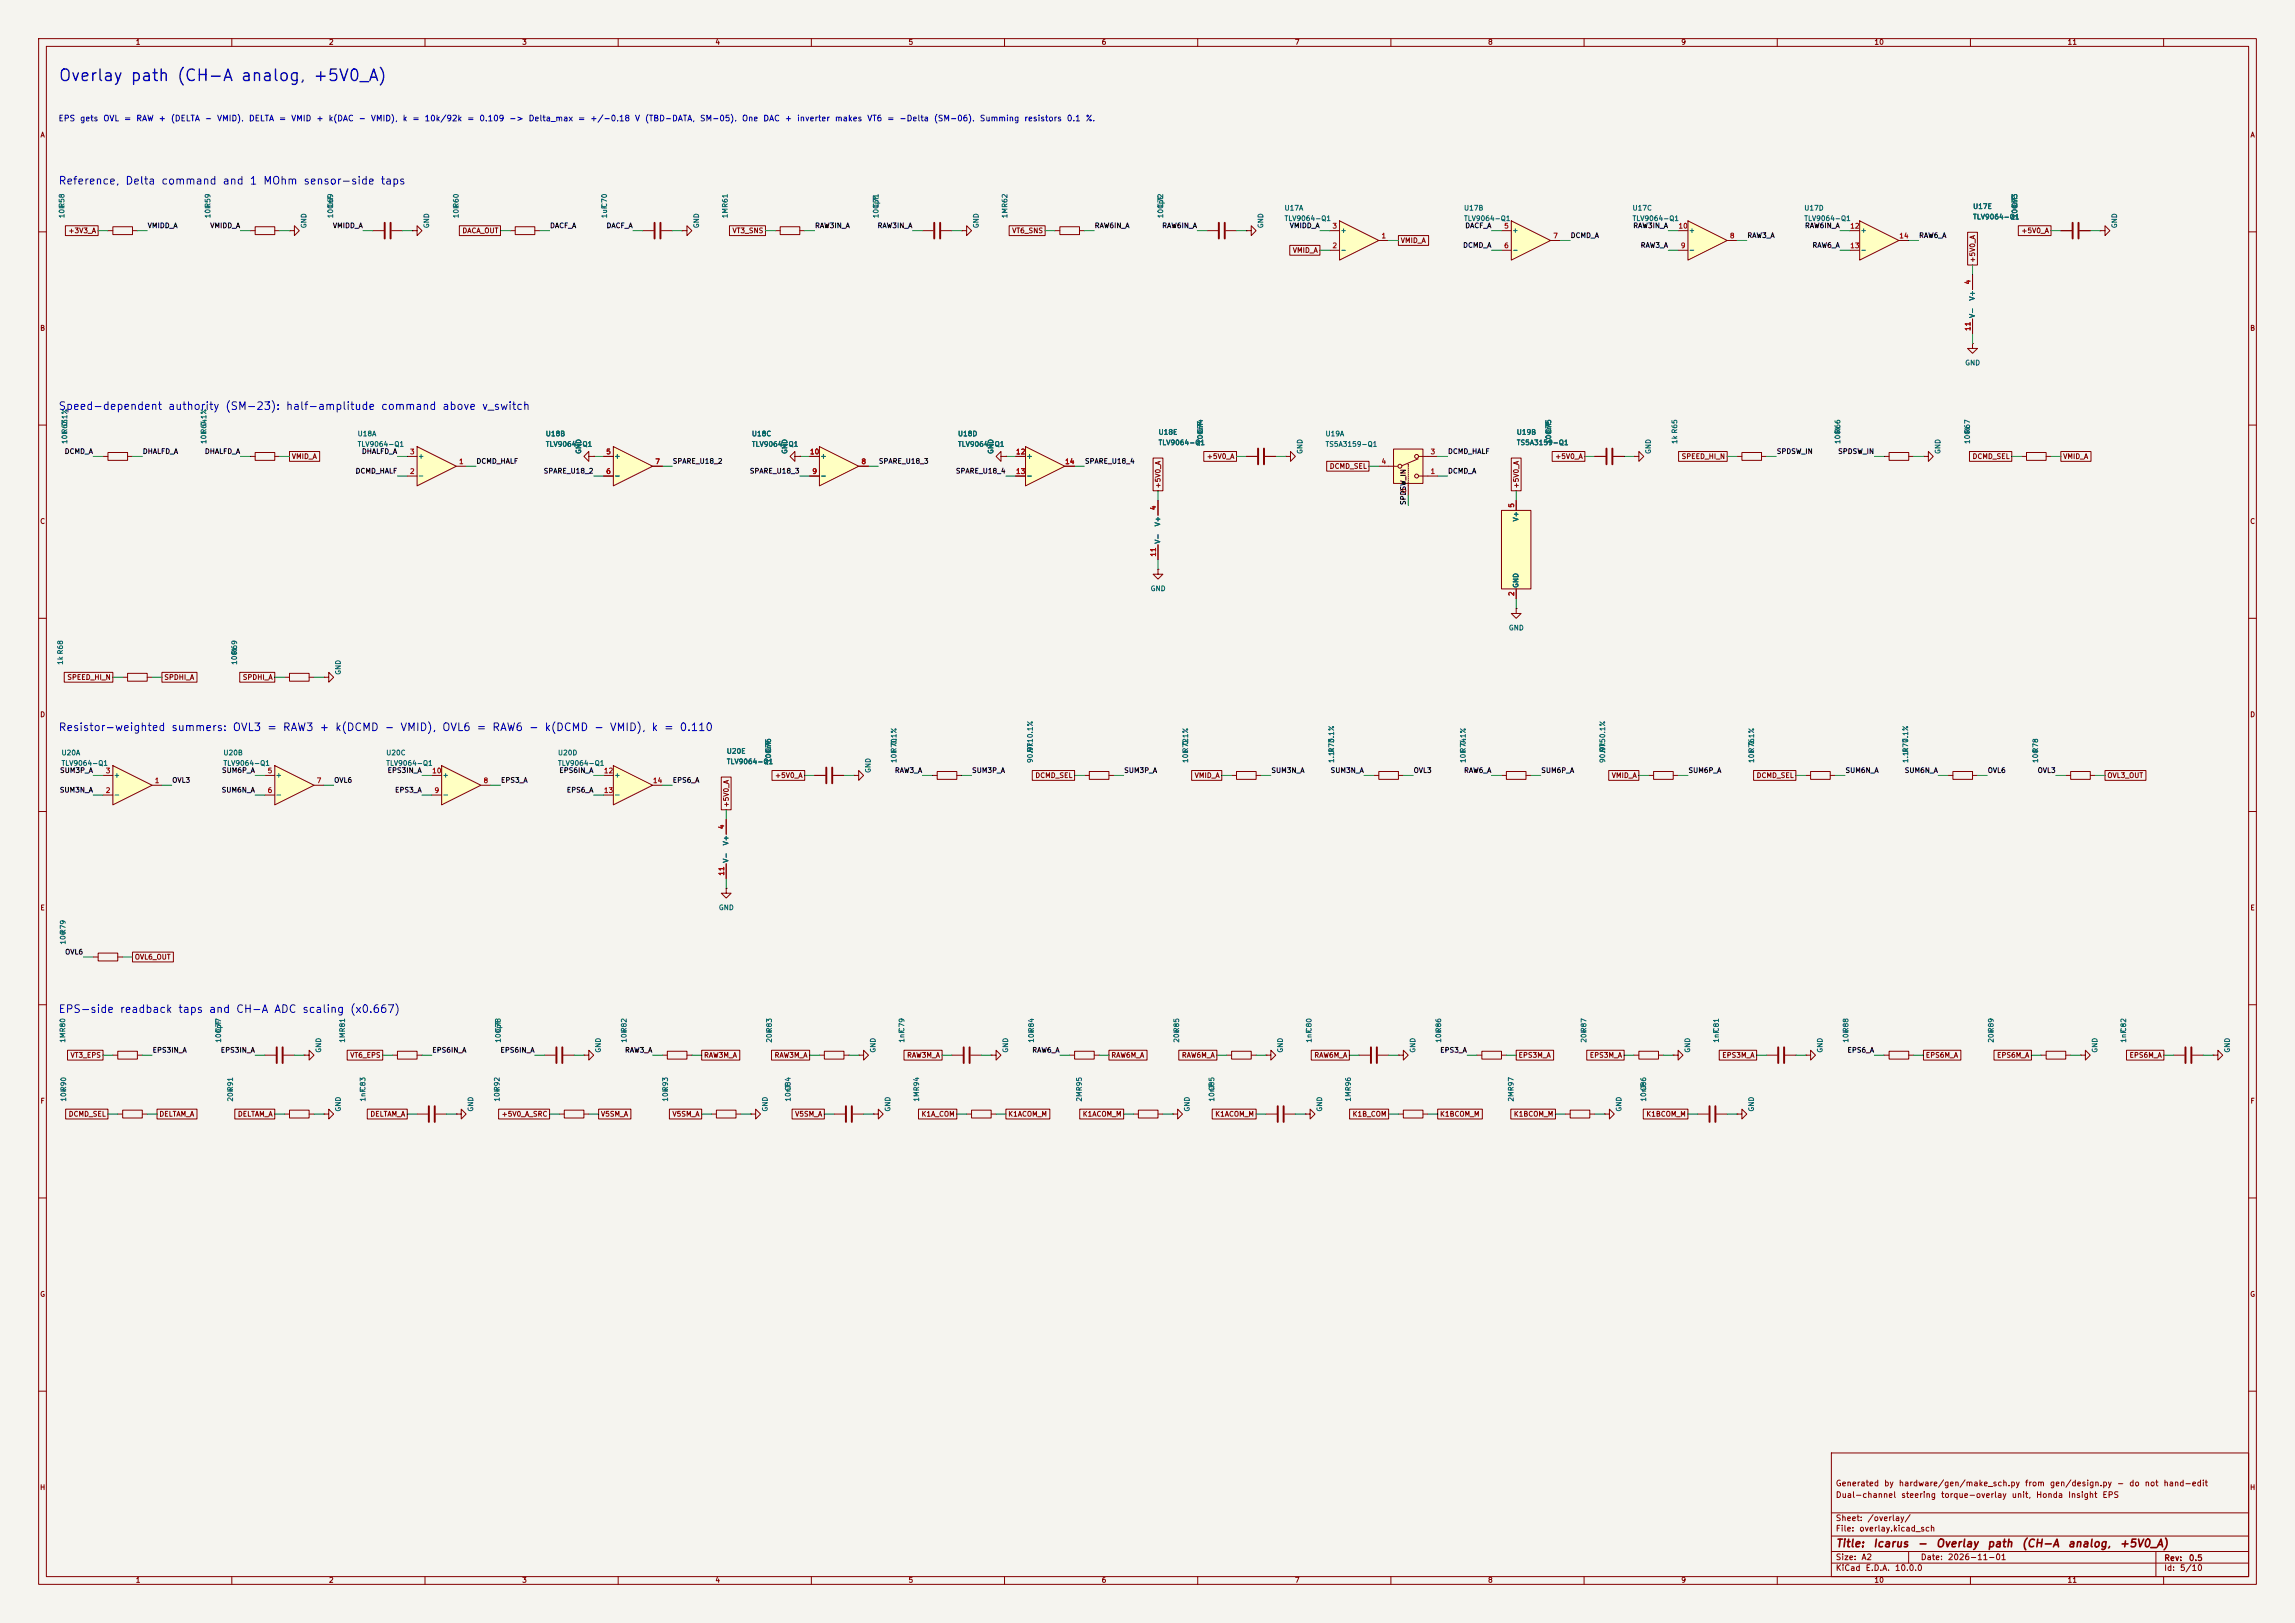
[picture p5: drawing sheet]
<svg xmlns="http://www.w3.org/2000/svg" width="594mm" height="420mm" viewBox="0 0 594 420" stroke-linecap="round" stroke-linejoin="round" font-family="sans-serif">
<defs><g id="words">
<g font-size="3" fill="#0000c2">
<text x="15" y="21.8">Overlay</text>
<text x="33.6" y="21.8">path</text>
<text x="45.6" y="21.8">(CH-A</text>
<text x="62.1" y="21.8">analog,</text>
<text x="80.9" y="21.8">+5V0_A)</text>
</g>
<g font-size="2" fill="#0000c2">
<text x="15" y="48.3">Reference,</text>
<text x="32.3" y="48.3">Delta</text>
<text x="41.6" y="48.3">command</text>
<text x="57.5" y="48.3">and</text>
<text x="64.5" y="48.3">1</text>
<text x="68" y="48.3">MOhm</text>
<text x="78.4" y="48.3">sensor-side</text>
<text x="98.4" y="48.3">taps</text>
<text x="15" y="106.6">Speed-dependent</text>
<text x="43.3" y="106.6">authority</text>
<text x="58.2" y="106.6">(SM-23):</text>
<text x="73.8" y="106.6">half-amplitude</text>
<text x="98.5" y="106.6">command</text>
<text x="114.3" y="106.6">above</text>
<text x="124.6" y="106.6">v_switch</text>
<text x="15" y="189.7">Resistor-weighted</text>
<text x="44.2" y="189.7">summers:</text>
<text x="60.1" y="189.7">OVL3</text>
<text x="69" y="189.7">=</text>
<text x="73" y="189.7">RAW3</text>
<text x="82.5" y="189.7">+</text>
<text x="86.6" y="189.7">k(DCMD</text>
<text x="99.4" y="189.7">-</text>
<text x="103.5" y="189.7">VMID),</text>
<text x="114.3" y="189.7">OVL6</text>
<text x="123.2" y="189.7">=</text>
<text x="127.2" y="189.7">RAW6</text>
<text x="136.7" y="189.7">-</text>
<text x="140.8" y="189.7">k(DCMD</text>
<text x="153.6" y="189.7">-</text>
<text x="157.7" y="189.7">VMID),</text>
<text x="168.5" y="189.7">k</text>
<text x="171.7" y="189.7">=</text>
<text x="175.7" y="189.7">0.110</text>
<text x="15" y="262.6">EPS-side</text>
<text x="30.9" y="262.6">readback</text>
<text x="46" y="262.6">taps</text>
<text x="53.9" y="262.6">and</text>
<text x="60.9" y="262.6">CH-A</text>
<text x="70.8" y="262.6">ADC</text>
<text x="78.1" y="262.6">scaling</text>
<text x="90.4" y="262.6">(x0.667)</text>
</g>
<g font-size="2" fill="#840000">
<text x="475" y="400.9">Title:</text>
<text x="484.7" y="400.9">Icarus</text>
<text x="496.1" y="400.9">-</text>
<text x="500.9" y="400.9">Overlay</text>
<text x="514.2" y="400.9">path</text>
<text x="523.1" y="400.9">(CH-A</text>
<text x="535" y="400.9">analog,</text>
<text x="548.4" y="400.9">+5V0_A)</text>
</g>
<g font-size="1.5" fill="#0000c2">
<text x="15" y="31.8">EPS</text>
<text x="20.6" y="31.8">gets</text>
<text x="26.6" y="31.8">OVL</text>
<text x="32" y="31.8">=</text>
<text x="35.1" y="31.8">RAW</text>
<text x="40.9" y="31.8">+</text>
<text x="44.1" y="31.8">(DELTA</text>
<text x="52.9" y="31.8">-</text>
<text x="56" y="31.8">VMID).</text>
<text x="64.3" y="31.8">DELTA</text>
<text x="72.1" y="31.8">=</text>
<text x="75.2" y="31.8">VMID</text>
<text x="81.7" y="31.8">+</text>
<text x="84.9" y="31.8">k(DAC</text>
<text x="92.7" y="31.8">-</text>
<text x="95.9" y="31.8">VMID),</text>
<text x="104.1" y="31.8">k</text>
<text x="106.6" y="31.8">=</text>
<text x="109.8" y="31.8">10k/92k</text>
<text x="120.8" y="31.8">=</text>
<text x="123.9" y="31.8">0.109</text>
<text x="131.7" y="31.8">-&gt;</text>
<text x="136.7" y="31.8">Delta_max</text>
<text x="149.5" y="31.8">=</text>
<text x="152.6" y="31.8">+/-0.18</text>
<text x="164.2" y="31.8">V</text>
<text x="166.8" y="31.8">(TBD-DATA,</text>
<text x="181" y="31.8">SM-05).</text>
<text x="191.9" y="31.8">One</text>
<text x="197.4" y="31.8">DAC</text>
<text x="203" y="31.8">+</text>
<text x="206.2" y="31.8">inverter</text>
<text x="216" y="31.8">makes</text>
<text x="224.3" y="31.8">VT6</text>
<text x="229.5" y="31.8">=</text>
<text x="232.6" y="31.8">-Delta</text>
<text x="241.6" y="31.8">(SM-06).</text>
<text x="253.5" y="31.8">Summing</text>
<text x="265" y="31.8">resistors</text>
<text x="276" y="31.8">0.1</text>
<text x="280.9" y="31.8">%.</text>
</g>
<g font-size="1.5" fill="#840000">
<text x="475" y="388">Dual-channel</text>
<text x="475" y="385">Generated</text>
<text x="487.5" y="385">by</text>
<text x="491.3" y="385">hardware/gen/make_sch.py</text>
<text x="491.9" y="388">steering</text>
<text x="502.2" y="388">torque-overlay</text>
<text x="520.5" y="388">unit,</text>
<text x="524" y="385">from</text>
<text x="526.8" y="388">Honda</text>
<text x="530.4" y="385">gen/design.py</text>
<text x="535.1" y="388">Insight</text>
<text x="544" y="388">EPS</text>
<text x="547.8" y="385">-</text>
<text x="550.9" y="385">do</text>
<text x="555" y="385">not</text>
<text x="559.8" y="385">hand-edit</text>
<text x="475" y="394">Sheet:</text>
<text x="483.2" y="394">/overlay/</text>
<text x="475" y="396.7">File:</text>
<text x="481.1" y="396.7">overlay.kicad_sch</text>
<text x="475" y="406.9">KiCad</text>
<text x="475" y="404.1">Size:</text>
<text x="481.7" y="404.1">A2</text>
<text x="482.7" y="406.9">E.D.A.</text>
<text x="490.3" y="406.9">10.0.0</text>
<text x="497" y="404.1">Date:</text>
<text x="504" y="404.1">2026-11-01</text>
<text x="560" y="404.3">Rev:</text>
<text x="560" y="406.9">Id:</text>
<text x="564.1" y="406.9">5/10</text>
<text x="566.4" y="404.3">0.5</text>
</g>
<g font-size="1.3" fill="#840000">
<text x="35" y="11.9">1</text>
<text x="85" y="11.9">2</text>
<text x="135" y="11.9">3</text>
<text x="185" y="11.9">4</text>
<text x="235" y="11.9">5</text>
<text x="285" y="11.9">6</text>
<text x="335" y="11.9">7</text>
<text x="385" y="11.9">8</text>
<text x="435" y="11.9">9</text>
<text x="485" y="11.9">10</text>
<text x="535" y="11.9">11</text>
<text x="10.3" y="35.9">A</text>
<text x="582.3" y="35.9">A</text>
<text x="17.6" y="60.6">+3V3_A</text>
<text x="119.5" y="60.6">DACA_OUT</text>
<text x="189.5" y="60.6">VT3_SNS</text>
<text x="261.8" y="60.6">VT6_SNS</text>
<text x="334.5" y="65.7">VMID_A</text>
<text x="362.4" y="63.2">VMID_A</text>
<text x="523" y="60.6">+5V0_A</text>
<text x="511.5" y="68.1" transform="rotate(-90 511.5 68.1)">+5V0_A</text>
<text x="10.3" y="85.9">B</text>
<text x="582.3" y="85.9">B</text>
<text x="75.4" y="119.1">VMID_A</text>
<text x="312.2" y="119.1">+5V0_A</text>
<text x="402.4" y="119.1">+5V0_A</text>
<text x="435.1" y="119.1">SPEED_HI_N</text>
<text x="510.4" y="119.1">DCMD_SEL</text>
<text x="533.9" y="119.1">VMID_A</text>
<text x="344" y="121.6">DCMD_SEL</text>
<text x="300.7" y="126.5" transform="rotate(-90 300.7 126.5)">+5V0_A</text>
<text x="393.4" y="126.5" transform="rotate(-90 393.4 126.5)">+5V0_A</text>
<text x="10.3" y="135.9">C</text>
<text x="582.3" y="135.9">C</text>
<text x="17.3" y="176.2">SPEED_HI_N</text>
<text x="42.4" y="176.2">SPDHI_A</text>
<text x="62.7" y="176.2">SPDHI_A</text>
<text x="10.3" y="185.9">D</text>
<text x="582.3" y="185.9">D</text>
<text x="200.5" y="201.6">+5V0_A</text>
<text x="267.8" y="201.6">DCMD_SEL</text>
<text x="309.1" y="201.6">VMID_A</text>
<text x="417" y="201.6">VMID_A</text>
<text x="454.5" y="201.6">DCMD_SEL</text>
<text x="545.3" y="201.6">OVL3_OUT</text>
<text x="188.9" y="209.1" transform="rotate(-90 188.9 209.1)">+5V0_A</text>
<text x="10.3" y="235.9">E</text>
<text x="582.3" y="235.9">E</text>
<text x="34.8" y="248.6">OVL6_OUT</text>
<text x="18.1" y="274">VT3_EPS</text>
<text x="90.5" y="274">VT6_EPS</text>
<text x="182.1" y="274">RAW3M_A</text>
<text x="200.3" y="274">RAW3M_A</text>
<text x="234.6" y="274">RAW3M_A</text>
<text x="287.5" y="274">RAW6M_A</text>
<text x="305.8" y="274">RAW6M_A</text>
<text x="340" y="274">RAW6M_A</text>
<text x="392.9" y="274">EPS3M_A</text>
<text x="411.3" y="274">EPS3M_A</text>
<text x="445.6" y="274">EPS3M_A</text>
<text x="498.3" y="274">EPS6M_A</text>
<text x="516.8" y="274">EPS6M_A</text>
<text x="551" y="274">EPS6M_A</text>
<text x="10.3" y="285.9">F</text>
<text x="582.3" y="285.9">F</text>
<text x="17.6" y="289.2">DCMD_SEL</text>
<text x="41.1" y="289.2">DELTAM_A</text>
<text x="61.4" y="289.2">DELTAM_A</text>
<text x="95.7" y="289.2">DELTAM_A</text>
<text x="129.7" y="289.2">+5V0_A_SRC</text>
<text x="155.4" y="289.2">V5SM_A</text>
<text x="173.9" y="289.2">V5SM_A</text>
<text x="205.7" y="289.2">V5SM_A</text>
<text x="238.4" y="289.2">K1A_COM</text>
<text x="260.8" y="289.2">K1ACOM_M</text>
<text x="280.1" y="289.2">K1ACOM_M</text>
<text x="314.4" y="289.2">K1ACOM_M</text>
<text x="350" y="289.2">K1B_COM</text>
<text x="372.6" y="289.2">K1BCOM_M</text>
<text x="391.7" y="289.2">K1BCOM_M</text>
<text x="426" y="289.2">K1BCOM_M</text>
<text x="10.3" y="335.9">G</text>
<text x="582.3" y="335.9">G</text>
<text x="10.2" y="385.9">H</text>
<text x="582.2" y="385.9">H</text>
<text x="35" y="409.9">1</text>
<text x="85" y="409.9">2</text>
<text x="135" y="409.9">3</text>
<text x="185" y="409.9">4</text>
<text x="235" y="409.9">5</text>
<text x="285" y="409.9">6</text>
<text x="335" y="409.9">7</text>
<text x="385" y="409.9">8</text>
<text x="435" y="409.9">9</text>
<text x="485" y="409.9">10</text>
<text x="535" y="409.9">11</text>
</g>
<g font-size="1.3" fill="#006464">
<text x="17" y="53.9" transform="rotate(-90 17 53.9)">R58</text>
<text x="54.7" y="53.9" transform="rotate(-90 54.7 53.9)">R59</text>
<text x="86.5" y="53.9" transform="rotate(-90 86.5 53.9)">C69</text>
<text x="119" y="53.9" transform="rotate(-90 119 53.9)">R60</text>
<text x="157.4" y="53.9" transform="rotate(-90 157.4 53.9)">C70</text>
<text x="227.7" y="53.9" transform="rotate(-90 227.7 53.9)">C71</text>
<text x="301.3" y="53.9" transform="rotate(-90 301.3 53.9)">C72</text>
<text x="522.4" y="53.9" transform="rotate(-90 522.4 53.9)">C73</text>
<text x="17" y="56.6" transform="rotate(-90 17 56.6)">10k</text>
<text x="54.7" y="56.6" transform="rotate(-90 54.7 56.6)">10k</text>
<text x="79.6" y="59.2" transform="rotate(-90 79.6 59.2)">GND</text>
<text x="86.5" y="56.6" transform="rotate(-90 86.5 56.6)">100nF</text>
<text x="111.4" y="59.2" transform="rotate(-90 111.4 59.2)">GND</text>
<text x="119" y="56.6" transform="rotate(-90 119 56.6)">10k</text>
<text x="157.4" y="56.6" transform="rotate(-90 157.4 56.6)">1uF</text>
<text x="181.2" y="59.2" transform="rotate(-90 181.2 59.2)">GND</text>
<text x="188.6" y="56.6" transform="rotate(-90 188.6 56.6)">1MR61</text>
<text x="227.7" y="56.6" transform="rotate(-90 227.7 56.6)">100pF</text>
<text x="253.6" y="59.2" transform="rotate(-90 253.6 59.2)">GND</text>
<text x="261" y="56.6" transform="rotate(-90 261 56.6)">1MR62</text>
<text x="301.3" y="56.6" transform="rotate(-90 301.3 56.6)">100pF</text>
<text x="327.3" y="59.2" transform="rotate(-90 327.3 59.2)">GND</text>
<text x="332.3" y="54.8">U17A</text>
<text x="332.3" y="57.5">TLV9064-Q1</text>
<text x="378.8" y="54.8">U17B</text>
<text x="378.8" y="57.5">TLV9064-Q1</text>
<text x="422.4" y="54.8">U17C</text>
<text x="422.4" y="57.5">TLV9064-Q1</text>
<text x="466.9" y="54.8">U17D</text>
<text x="466.9" y="57.5">TLV9064-Q1</text>
<text x="510.5" y="54.4">U17E</text>
<text x="510.5" y="57.1">TLV9064-Q1</text>
<text x="522.4" y="56.6" transform="rotate(-90 522.4 56.6)">100nF</text>
<text x="548.2" y="59.2" transform="rotate(-90 548.2 59.2)">GND</text>
<text x="346.8" y="65.6">-</text>
<text x="346.8" y="60.6">+</text>
<text x="391.3" y="60.6">+</text>
<text x="391.3" y="65.6">-</text>
<text x="437" y="65.6">-</text>
<text x="437" y="60.6">+</text>
<text x="481.5" y="60.6">+</text>
<text x="481.5" y="65.6">-</text>
<text x="511.4" y="77.9" transform="rotate(-90 511.4 77.9)">V+</text>
<text x="511.4" y="82.4" transform="rotate(-90 511.4 82.4)">V-</text>
<text x="508.5" y="94.8">GND</text>
<text x="17.7" y="112.3" transform="rotate(-90 17.7 112.3)">R63</text>
<text x="17.7" y="110.4" transform="rotate(-90 17.7 110.4)">0.1%</text>
<text x="53.7" y="112.3" transform="rotate(-90 53.7 112.3)">R64</text>
<text x="53.7" y="110.4" transform="rotate(-90 53.7 110.4)">0.1%</text>
<text x="92.4" y="113.2">U18A</text>
<text x="141.1" y="113.2">U18B</text>
<text x="194.5" y="113.2">U18C</text>
<text x="247.8" y="113.2">U18D</text>
<text x="299.7" y="112.8">U18E</text>
<text x="311.6" y="112.3" transform="rotate(-90 311.6 112.3)">C74</text>
<text x="342.9" y="113.2">U19A</text>
<text x="392.4" y="112.8">U19B</text>
<text x="401.8" y="112.3" transform="rotate(-90 401.8 112.3)">C75</text>
<text x="476.6" y="112.3" transform="rotate(-90 476.6 112.3)">R66</text>
<text x="510.2" y="112.3" transform="rotate(-90 510.2 112.3)">R67</text>
<text x="17.7" y="115" transform="rotate(-90 17.7 115)">10k</text>
<text x="53.7" y="115" transform="rotate(-90 53.7 115)">10k</text>
<text x="92.4" y="115.9">TLV9064-Q1</text>
<text x="108.1" y="119">+</text>
<text x="141.1" y="115.9">TLV9064-Q1</text>
<text x="150.7" y="117.6" transform="rotate(-90 150.7 117.6)">GND</text>
<text x="158.9" y="119">+</text>
<text x="194.5" y="115.9">TLV9064-Q1</text>
<text x="204.1" y="117.6" transform="rotate(-90 204.1 117.6)">GND</text>
<text x="212.2" y="119">+</text>
<text x="247.8" y="115.9">TLV9064-Q1</text>
<text x="257.4" y="117.6" transform="rotate(-90 257.4 117.6)">GND</text>
<text x="265.6" y="119">+</text>
<text x="299.7" y="115.5">TLV9064-Q1</text>
<text x="311.6" y="115" transform="rotate(-90 311.6 115)">100nF</text>
<text x="337.4" y="117.6" transform="rotate(-90 337.4 117.6)">GND</text>
<text x="342.9" y="115.9">TS5A3159-Q1</text>
<text x="392.4" y="115.5">TS5A3159-Q1</text>
<text x="401.8" y="115" transform="rotate(-90 401.8 115)">100nF</text>
<text x="427.6" y="117.6" transform="rotate(-90 427.6 117.6)">GND</text>
<text x="434.4" y="115" transform="rotate(-90 434.4 115)">1k R65</text>
<text x="476.6" y="115" transform="rotate(-90 476.6 115)">100k</text>
<text x="502.5" y="117.6" transform="rotate(-90 502.5 117.6)">GND</text>
<text x="510.2" y="115" transform="rotate(-90 510.2 115)">100k</text>
<text x="108.1" y="124.1">-</text>
<text x="158.9" y="124.1">-</text>
<text x="212.2" y="124.1">-</text>
<text x="265.6" y="124.1">-</text>
<text x="300.6" y="136.3" transform="rotate(-90 300.6 136.3)">V+</text>
<text x="393.3" y="135.1" transform="rotate(-90 393.3 135.1)">V+</text>
<text x="300.6" y="140.8" transform="rotate(-90 300.6 140.8)">V-</text>
<text x="297.7" y="153.3">GND</text>
<text x="393.3" y="152.3" transform="rotate(-90 393.3 152.3)">GND</text>
<text x="390.4" y="163.4">GND</text>
<text x="16.6" y="172.2" transform="rotate(-90 16.6 172.2)">1k R68</text>
<text x="61.6" y="172.2" transform="rotate(-90 61.6 172.2)">100k</text>
<text x="61.6" y="169.5" transform="rotate(-90 61.6 169.5)">R69</text>
<text x="88.5" y="174.8" transform="rotate(-90 88.5 174.8)">GND</text>
<text x="15.8" y="195.8">U20A</text>
<text x="57.7" y="195.8">U20B</text>
<text x="99.8" y="195.8">U20C</text>
<text x="144.3" y="195.8">U20D</text>
<text x="188" y="195.3">U20E</text>
<text x="199.8" y="197.6" transform="rotate(-90 199.8 197.6)">100nF</text>
<text x="199.8" y="194.9" transform="rotate(-90 199.8 194.9)">C76</text>
<text x="232.3" y="197.6" transform="rotate(-90 232.3 197.6)">10k</text>
<text x="232.3" y="194.9" transform="rotate(-90 232.3 194.9)">R70</text>
<text x="232.3" y="193" transform="rotate(-90 232.3 193)">0.1%</text>
<text x="267.6" y="197.6" transform="rotate(-90 267.6 197.6)">90.9k</text>
<text x="267.6" y="194.9" transform="rotate(-90 267.6 194.9)">R710.1%</text>
<text x="307.8" y="197.6" transform="rotate(-90 307.8 197.6)">10k</text>
<text x="307.8" y="194.9" transform="rotate(-90 307.8 194.9)">R72</text>
<text x="307.8" y="193" transform="rotate(-90 307.8 193)">0.1%</text>
<text x="345.6" y="197.6" transform="rotate(-90 345.6 197.6)">1.1k</text>
<text x="345.6" y="194.9" transform="rotate(-90 345.6 194.9)">R73</text>
<text x="345.6" y="192.4" transform="rotate(-90 345.6 192.4)">0.1%</text>
<text x="379.6" y="197.6" transform="rotate(-90 379.6 197.6)">10k</text>
<text x="379.6" y="194.9" transform="rotate(-90 379.6 194.9)">R74</text>
<text x="379.6" y="193" transform="rotate(-90 379.6 193)">0.1%</text>
<text x="415.7" y="197.6" transform="rotate(-90 415.7 197.6)">90.9k</text>
<text x="415.7" y="194.9" transform="rotate(-90 415.7 194.9)">R750.1%</text>
<text x="454.3" y="197.6" transform="rotate(-90 454.3 197.6)">10k</text>
<text x="454.3" y="194.9" transform="rotate(-90 454.3 194.9)">R76</text>
<text x="454.3" y="193" transform="rotate(-90 454.3 193)">0.1%</text>
<text x="494.2" y="197.6" transform="rotate(-90 494.2 197.6)">1.1k</text>
<text x="494.2" y="194.9" transform="rotate(-90 494.2 194.9)">R77</text>
<text x="494.2" y="192.4" transform="rotate(-90 494.2 192.4)">0.1%</text>
<text x="527.8" y="197.6" transform="rotate(-90 527.8 197.6)">100</text>
<text x="527.8" y="194.9" transform="rotate(-90 527.8 194.9)">R78</text>
<text x="15.8" y="198.5">TLV9064-Q1</text>
<text x="29.3" y="201.5">+</text>
<text x="57.7" y="198.5">TLV9064-Q1</text>
<text x="71.2" y="201.5">+</text>
<text x="99.8" y="198.5">TLV9064-Q1</text>
<text x="114.4" y="201.5">+</text>
<text x="144.3" y="198.5">TLV9064-Q1</text>
<text x="158.9" y="201.5">+</text>
<text x="188" y="198">TLV9064-Q1</text>
<text x="225.7" y="200.2" transform="rotate(-90 225.7 200.2)">GND</text>
<text x="29.3" y="206.6">-</text>
<text x="71.2" y="206.6">-</text>
<text x="114.4" y="206.6">-</text>
<text x="158.9" y="206.6">-</text>
<text x="188.8" y="218.9" transform="rotate(-90 188.8 218.9)">V+</text>
<text x="188.8" y="223.4" transform="rotate(-90 188.8 223.4)">V-</text>
<text x="185.9" y="235.8">GND</text>
<text x="17.3" y="244.6" transform="rotate(-90 17.3 244.6)">100</text>
<text x="17.3" y="241.9" transform="rotate(-90 17.3 241.9)">R79</text>
<text x="17.2" y="270" transform="rotate(-90 17.2 270)">1MR80</text>
<text x="57.5" y="270" transform="rotate(-90 57.5 270)">100pF</text>
<text x="57.5" y="267.3" transform="rotate(-90 57.5 267.3)">C77</text>
<text x="89.6" y="270" transform="rotate(-90 89.6 270)">1MR81</text>
<text x="129.9" y="270" transform="rotate(-90 129.9 270)">100pF</text>
<text x="129.9" y="267.3" transform="rotate(-90 129.9 267.3)">C78</text>
<text x="162.5" y="270" transform="rotate(-90 162.5 270)">10k</text>
<text x="162.5" y="267.3" transform="rotate(-90 162.5 267.3)">R82</text>
<text x="200.1" y="270" transform="rotate(-90 200.1 270)">20k</text>
<text x="200.1" y="267.3" transform="rotate(-90 200.1 267.3)">R83</text>
<text x="234.4" y="270" transform="rotate(-90 234.4 270)">1nF</text>
<text x="234.4" y="267.3" transform="rotate(-90 234.4 267.3)">C79</text>
<text x="267.9" y="270" transform="rotate(-90 267.9 270)">10k</text>
<text x="267.9" y="267.3" transform="rotate(-90 267.9 267.3)">R84</text>
<text x="305.5" y="270" transform="rotate(-90 305.5 270)">20k</text>
<text x="305.5" y="267.3" transform="rotate(-90 305.5 267.3)">R85</text>
<text x="339.8" y="270" transform="rotate(-90 339.8 270)">1nF</text>
<text x="339.8" y="267.3" transform="rotate(-90 339.8 267.3)">C80</text>
<text x="373.3" y="270" transform="rotate(-90 373.3 270)">10k</text>
<text x="373.3" y="267.3" transform="rotate(-90 373.3 267.3)">R86</text>
<text x="410.9" y="270" transform="rotate(-90 410.9 270)">20k</text>
<text x="410.9" y="267.3" transform="rotate(-90 410.9 267.3)">R87</text>
<text x="445.2" y="270" transform="rotate(-90 445.2 270)">1nF</text>
<text x="445.2" y="267.3" transform="rotate(-90 445.2 267.3)">C81</text>
<text x="478.7" y="270" transform="rotate(-90 478.7 270)">10k</text>
<text x="478.7" y="267.3" transform="rotate(-90 478.7 267.3)">R88</text>
<text x="516.3" y="270" transform="rotate(-90 516.3 270)">20k</text>
<text x="516.3" y="267.3" transform="rotate(-90 516.3 267.3)">R89</text>
<text x="550.6" y="270" transform="rotate(-90 550.6 270)">1nF</text>
<text x="550.6" y="267.3" transform="rotate(-90 550.6 267.3)">C82</text>
<text x="83.4" y="272.5" transform="rotate(-90 83.4 272.5)">GND</text>
<text x="155.8" y="272.5" transform="rotate(-90 155.8 272.5)">GND</text>
<text x="226.9" y="272.5" transform="rotate(-90 226.9 272.5)">GND</text>
<text x="261.2" y="272.5" transform="rotate(-90 261.2 272.5)">GND</text>
<text x="332.3" y="272.5" transform="rotate(-90 332.3 272.5)">GND</text>
<text x="366.6" y="272.5" transform="rotate(-90 366.6 272.5)">GND</text>
<text x="437.7" y="272.5" transform="rotate(-90 437.7 272.5)">GND</text>
<text x="472" y="272.5" transform="rotate(-90 472 272.5)">GND</text>
<text x="543.2" y="272.5" transform="rotate(-90 543.2 272.5)">GND</text>
<text x="577.4" y="272.5" transform="rotate(-90 577.4 272.5)">GND</text>
<text x="17.4" y="285.2" transform="rotate(-90 17.4 285.2)">10k</text>
<text x="17.4" y="282.5" transform="rotate(-90 17.4 282.5)">R90</text>
<text x="60.6" y="285.2" transform="rotate(-90 60.6 285.2)">20k</text>
<text x="60.6" y="282.5" transform="rotate(-90 60.6 282.5)">R91</text>
<text x="88.5" y="287.8" transform="rotate(-90 88.5 287.8)">GND</text>
<text x="94.9" y="285.2" transform="rotate(-90 94.9 285.2)">1nF</text>
<text x="94.9" y="282.5" transform="rotate(-90 94.9 282.5)">C83</text>
<text x="122.8" y="287.8" transform="rotate(-90 122.8 287.8)">GND</text>
<text x="129.6" y="285.2" transform="rotate(-90 129.6 285.2)">10k</text>
<text x="129.6" y="282.5" transform="rotate(-90 129.6 282.5)">R92</text>
<text x="173.2" y="285.2" transform="rotate(-90 173.2 285.2)">10k</text>
<text x="173.2" y="282.5" transform="rotate(-90 173.2 282.5)">R93</text>
<text x="199" y="287.8" transform="rotate(-90 199 287.8)">GND</text>
<text x="204.9" y="285.2" transform="rotate(-90 204.9 285.2)">10nF</text>
<text x="204.9" y="282.5" transform="rotate(-90 204.9 282.5)">C84</text>
<text x="230.7" y="287.8" transform="rotate(-90 230.7 287.8)">GND</text>
<text x="238.2" y="285.2" transform="rotate(-90 238.2 285.2)">1MR94</text>
<text x="280.3" y="285.2" transform="rotate(-90 280.3 285.2)">2MR95</text>
<text x="308.2" y="287.8" transform="rotate(-90 308.2 287.8)">GND</text>
<text x="314.6" y="285.2" transform="rotate(-90 314.6 285.2)">10nF</text>
<text x="314.6" y="282.5" transform="rotate(-90 314.6 282.5)">C85</text>
<text x="342.5" y="287.8" transform="rotate(-90 342.5 287.8)">GND</text>
<text x="349.9" y="285.2" transform="rotate(-90 349.9 285.2)">1MR96</text>
<text x="392.1" y="285.2" transform="rotate(-90 392.1 285.2)">2MR97</text>
<text x="420" y="287.8" transform="rotate(-90 420 287.8)">GND</text>
<text x="426.3" y="285.2" transform="rotate(-90 426.3 285.2)">10nF</text>
<text x="426.3" y="282.5" transform="rotate(-90 426.3 282.5)">C86</text>
<text x="454.3" y="287.8" transform="rotate(-90 454.3 287.8)">GND</text>
</g>
<g font-size="1.3" fill="#0f0f0f">
<text x="38.1" y="59.3">VMIDD_A</text>
<text x="54.3" y="59.3">VMIDD_A</text>
<text x="86" y="59.3">VMIDD_A</text>
<text x="142.2" y="59.3">DACF_A</text>
<text x="156.9" y="59.3">DACF_A</text>
<text x="210.8" y="59.3">RAW3IN_A</text>
<text x="227" y="59.3">RAW3IN_A</text>
<text x="283.2" y="59.3">RAW6IN_A</text>
<text x="300.7" y="59.3">RAW6IN_A</text>
<text x="333.7" y="59.3">VMIDD_A</text>
<text x="379.1" y="59.3">DACF_A</text>
<text x="422.6" y="59.3">RAW3IN_A</text>
<text x="467" y="59.3">RAW6IN_A</text>
<text x="378.6" y="64.4">DCMD_A</text>
<text x="406.4" y="61.9">DCMD_A</text>
<text x="424.5" y="64.4">RAW3_A</text>
<text x="452.1" y="61.9">RAW3_A</text>
<text x="469" y="64.4">RAW6_A</text>
<text x="496.6" y="61.9">RAW6_A</text>
<text x="16.6" y="117.8">DCMD_A</text>
<text x="36.8" y="117.8">DHALFD_A</text>
<text x="52.9" y="117.8">DHALFD_A</text>
<text x="93.5" y="117.8">DHALFD_A</text>
<text x="374.6" y="117.8">DCMD_HALF</text>
<text x="459.7" y="117.8">SPDSW_IN</text>
<text x="475.6" y="117.8">SPDSW_IN</text>
<text x="91.9" y="122.8">DCMD_HALF</text>
<text x="123.2" y="120.3">DCMD_HALF</text>
<text x="140.6" y="122.8">SPARE_U18_2</text>
<text x="174" y="120.3">SPARE_U18_2</text>
<text x="193.9" y="122.8">SPARE_U18_3</text>
<text x="227.3" y="120.3">SPARE_U18_3</text>
<text x="247.3" y="122.8">SPARE_U18_4</text>
<text x="280.7" y="120.3">SPARE_U18_4</text>
<text x="374.6" y="122.8">DCMD_A</text>
<text x="364.1" y="130.8" transform="rotate(-90 364.1 130.8)">SPDSW_IN</text>
<text x="15.4" y="200.3">SUM3P_A</text>
<text x="44.4" y="202.9">OVL3</text>
<text x="57.3" y="200.3">SUM6P_A</text>
<text x="86.4" y="202.9">OVL6</text>
<text x="100.2" y="200.3">EPS3IN_A</text>
<text x="129.5" y="202.9">EPS3_A</text>
<text x="144.6" y="200.3">EPS6IN_A</text>
<text x="174" y="202.9">EPS6_A</text>
<text x="231.5" y="200.3">RAW3_A</text>
<text x="251.5" y="200.3">SUM3P_A</text>
<text x="290.8" y="200.3">SUM3P_A</text>
<text x="328.9" y="200.3">SUM3N_A</text>
<text x="344.3" y="200.3">SUM3N_A</text>
<text x="365.8" y="200.3">OVL3</text>
<text x="378.8" y="200.3">RAW6_A</text>
<text x="398.8" y="200.3">SUM6P_A</text>
<text x="436.9" y="200.3">SUM6P_A</text>
<text x="477.5" y="200.3">SUM6N_A</text>
<text x="492.9" y="200.3">SUM6N_A</text>
<text x="514.3" y="200.3">OVL6</text>
<text x="527.3" y="200.3">OVL3</text>
<text x="15.3" y="205.4">SUM3N_A</text>
<text x="57.2" y="205.4">SUM6N_A</text>
<text x="102.1" y="205.4">EPS3_A</text>
<text x="146.6" y="205.4">EPS6_A</text>
<text x="16.7" y="247.3">OVL6</text>
<text x="39.4" y="272.7">EPS3IN_A</text>
<text x="57" y="272.7">EPS3IN_A</text>
<text x="111.8" y="272.7">EPS6IN_A</text>
<text x="129.4" y="272.7">EPS6IN_A</text>
<text x="161.6" y="272.7">RAW3_A</text>
<text x="267" y="272.7">RAW6_A</text>
<text x="372.6" y="272.7">EPS3_A</text>
<text x="478" y="272.7">EPS6_A</text>
</g>
<g font-size="1.3" fill="#a90000">
<text x="344.7" y="59.4">3</text>
<text x="389.2" y="59.4">5</text>
<text x="434.3" y="59.4">10</text>
<text x="478.7" y="59.4">12</text>
<text x="344.7" y="64.5">2</text>
<text x="357.4" y="62">1</text>
<text x="389.2" y="64.5">6</text>
<text x="401.9" y="62">7</text>
<text x="434.9" y="64.5">9</text>
<text x="447.6" y="62">8</text>
<text x="478.7" y="64.5">13</text>
<text x="491.4" y="62">14</text>
<text x="510.3" y="73.7" transform="rotate(-90 510.3 73.7)">4</text>
<text x="510.3" y="85.8" transform="rotate(-90 510.3 85.8)">11</text>
<text x="106" y="117.9">3</text>
<text x="156.8" y="117.9">5</text>
<text x="209.5" y="117.9">10</text>
<text x="262.8" y="117.9">12</text>
<text x="370.1" y="117.9">3</text>
<text x="106" y="122.9">2</text>
<text x="118.7" y="120.4">1</text>
<text x="156.8" y="122.9">6</text>
<text x="169.5" y="120.4">7</text>
<text x="210.1" y="122.9">9</text>
<text x="222.8" y="120.4">8</text>
<text x="262.8" y="122.9">13</text>
<text x="275.5" y="120.4">14</text>
<text x="357.4" y="120.4">4</text>
<text x="370.1" y="122.9">1</text>
<text x="364.2" y="127.7" transform="rotate(-90 364.2 127.7)">6</text>
<text x="392.2" y="131.5" transform="rotate(-90 392.2 131.5)">5</text>
<text x="299.5" y="132.2" transform="rotate(-90 299.5 132.2)">4</text>
<text x="299.5" y="144.2" transform="rotate(-90 299.5 144.2)">11</text>
<text x="392.2" y="154.4" transform="rotate(-90 392.2 154.4)">2</text>
<text x="27.2" y="200.4">3</text>
<text x="39.9" y="202.9">1</text>
<text x="69.1" y="200.4">5</text>
<text x="81.8" y="202.9">7</text>
<text x="111.7" y="200.4">10</text>
<text x="125" y="202.9">8</text>
<text x="156.2" y="200.4">12</text>
<text x="168.9" y="202.9">14</text>
<text x="27.2" y="205.5">2</text>
<text x="69.1" y="205.5">6</text>
<text x="112.3" y="205.5">9</text>
<text x="156.2" y="205.5">13</text>
<text x="187.7" y="214.7" transform="rotate(-90 187.7 214.7)">4</text>
<text x="187.7" y="226.7" transform="rotate(-90 187.7 226.7)">11</text>
</g>
</g></defs>
<path d="M0 0h594v420h-594z" fill="#f5f4ef" stroke="#f5f4ef" stroke-width=".26"/>
<g fill="none" stroke="#840000" stroke-width=".26">
<path d="M10 10h574v400h-574zM12 12h570v396h-570zM60 10v2M110 10v2M160 10v2M210 10v2M260 10v2M310 10v2M360 10v2M410 10v2M460 10v2M510 10v2"/>
<path d="M560 10v2M312.4 59.7h2.8M317.2 59.7h2.8M322.6 59.7h1.2v-1.3l1.3 1.3-1.3 1.3v-1.3M322.6 59.7h.1M10 60h2M582 60h2M10 110h2M259.1 118.1v-1.3l-1.3 1.3 1.3 1.3v-1.3h1.2M260.3 118.1h.1M582 110h2M10 160h2"/>
<path d="M582 160h2M10 210h2M582 210h2M10 260h2M562.6 273.1h2.8M567.4 273.1h2.8M582 260h2M184.1 288.3h1.3M185.4 287.3h5.1v2h-5.1zM190.5 288.3h1.3M194.3 288.3h1.3v-1.3l1.2 1.3-1.2 1.3v-1.3M194.3 288.3h.1"/>
<path d="M10 310h2M582 310h2M10 360h2M474 376h108v32h-108zM582 360h2M474 397.5h108M474 391.5h108M60 408v2M110 408v2M160 408v2M210 408v2M260 408v2"/>
<path d="M310 408v2M360 408v2M410 408v2M460 408v2M474 404.5h108M474 401.5h108M494 401.5v3M510 408v2M558 401.5v6.5M560 408v2"/>
</g>
<path d="M315.5 57.7v4M317 57.7v4M565.7 271v4.1M567.2 271v4.1" fill="none" stroke="#840000" stroke-width=".51"/>
<path d="M360.7 116.2h7.6v8.9h-7.6z" fill="#ffffc2"/>
<g fill="none" stroke="#840000" stroke-width=".26">
<path d="M64.8 118.1h1.2M66 117.1h5.1v2h-5.1zM71.1 118.1h1.3M360.7 116.2h7.6v8.9h-7.6zM367 118.7l-4.2 1.8M367.3 118.1h4.8M356.9 120.7h4.8M364.5 120.1v.3M364.5 120.7v.2M364.5 121.2v.2M364.5 121.7v.2M364.5 122.2v.2"/>
<path d="M364.5 122.7v.2M364.5 123.2v.2M364.5 123.7v.3M364.5 124.2v.3M364.5 124.7v.3M364.5 125.2v3.1M367.3 123.2h4.8M24.1 247.7h1.3M25.4 246.6h5.1v2.1h-5.1zM30.5 247.7h1.2"/>
<circle cx="366.6" cy="118.1" r=".51"/>
<circle cx="362.3" cy="120.7" r=".51"/>
<circle cx="366.6" cy="123.2" r=".51"/>
</g>
<path d="M346.7 57.2l10.2 5-10.2 5.1z" fill="#ffffc2"/>
<path d="M344.2 59.7h2.5M346.7 57.2l10.2 5-10.2 5.1zM344.2 64.8h2.5M356.9 62.2h2.5M26.7 118.1h1.2M27.9 117.1h5.1v2h-5.1zM33 118.1h1.3M572.8 273.1h1.2v-1.3l1.3 1.3-1.3 1.2v-1.2M572.8 273.1h.1" fill="none" stroke="#840000" stroke-width=".26"/>
<path d="M158.7 198.1l10.2 5.1-10.2 5.1z" fill="#ffffc2"/>
<path d="M83.8 175.3h1.3v-1.3l1.3 1.3-1.3 1.2v-1.2M83.8 175.3h.1M158.7 198.1l10.2 5.1-10.2 5.1zM156.2 200.7h2.5M156.2 205.7h2.5M168.9 203.2h2.5" fill="none" stroke="#840000" stroke-width=".26"/>
<path d="M114.3 198.1l10.2 5.1-10.2 5.1z" fill="#ffffc2"/>
<path d="M64.8 59.7h1.2M66 58.7h5.1v2h-5.1zM71.1 59.7h1.3M114.3 198.1l10.2 5.1-10.2 5.1zM111.8 205.7h2.5M111.8 200.7h2.5M124.5 203.2h2.5M151.1 273.1h1.3v-1.3l1.3 1.3-1.3 1.2v-1.2M151.1 273.1h.1" fill="none" stroke="#840000" stroke-width=".26"/>
<path d="M212.1 115.6l10.1 5.1-10.1 5z" fill="#ffffc2"/>
<path d="M209.5 118.1h2.6M212.1 115.6l10.1 5.1-10.1 5zM209.5 123.2h2.6M222.2 120.7h2.6" fill="none" stroke="#840000" stroke-width=".26"/>
<path d="M391.2 57.2l10.1 5-10.1 5.1z" fill="#ffffc2"/>
<g fill="none" stroke="#840000" stroke-width=".26">
<path d="M388.6 59.7h2.6M391.2 57.2l10.1 5-10.1 5.1zM388.6 64.8h2.6M401.3 62.2h2.6M205.7 118.1v-1.3l-1.2 1.3 1.2 1.3v-1.3h1.3M207 118.1h.1M468.6 199.6h5.1v2.1h-5.1zM467.4 200.7h1.2M473.7 200.7h1.3M171.4 273.1h1.3M172.7 272h5.1v2.1h-5.1zM177.8 273.1h1.3"/>
<path d="M118.1 288.3h1.3v-1.3l1.2 1.3-1.2 1.3v-1.3M118.1 288.3h.1"/>
</g>
<path d="M436.9 57.2l10.1 5-10.1 5.1z" fill="#ffffc2"/>
<g fill="none" stroke="#840000" stroke-width=".26">
<path d="M200.7 59.7h1.2M201.9 58.7h5.1v2h-5.1zM207 59.7h1.3M434.3 59.7h2.6M436.9 57.2l10.1 5-10.1 5.1zM434.3 64.8h2.6M447 62.2h2.6M141 273.1h2.8M145.8 273.1h2.8M433.1 273.1h1.2v-1.3l1.3 1.3-1.3 1.2v-1.2M433.1 273.1h.1M538.5 273.1h1.2v-1.3l1.3 1.3-1.3 1.2v-1.2"/>
<path d="M538.5 273.1h.1M107.9 288.3h2.8M112.8 288.3h2.8M144.8 288.3h1.2M146 287.3h5.1v2h-5.1zM151.1 288.3h1.3"/>
</g>
<path d="M144 271v4.1M145.5 271v4.1M111 286.3v4M112.5 286.3v4" fill="none" stroke="#840000" stroke-width=".51"/>
<path d="M481.3 57.2l10.2 5-10.2 5.1z" fill="#ffffc2"/>
<g fill="none" stroke="#840000" stroke-width=".26">
<path d="M27.9 59.7h1.3M29.2 58.7h5.1v2h-5.1zM34.3 59.7h1.3M106.7 59.7h1.2v-1.3l1.3 1.3-1.3 1.3v-1.3M106.7 59.7h.1M132.1 59.7h1.2M133.3 58.7h5.1v2h-5.1zM138.4 59.7h1.3M166.4 59.7h2.8M171.2 59.7h2.8M176.5 59.7h1.3v-1.3l1.3 1.3-1.3 1.3v-1.3M176.5 59.7h.1"/>
<path d="M248.9 59.7h1.3v-1.3l1.3 1.3-1.3 1.3v-1.3M248.9 59.7h.1M478.8 59.7h2.5M481.3 57.2l10.2 5-10.2 5.1zM533.4 59.7h2.8M538.2 59.7h2.8M543.6 59.7h1.2v-1.3l1.3 1.3-1.3 1.3v-1.3M543.6 59.7h.1M478.8 64.8h2.5M491.5 62.2h2.5M510.5 71.1v3.8M510.5 88.9v1.3h1.3l-1.3 1.2-1.2-1.2h1.2"/>
<path d="M510.5 88.9h.1M510.5 82.6v3.8M449.6 118.1h1.2M450.8 117.1h5.1v2h-5.1zM455.9 118.1h1.3M487.7 118.1h1.2M488.9 117.1h5.1v2h-5.1zM494 118.1h1.3M497.8 118.1h1.3v-1.3l1.3 1.3-1.3 1.3v-1.3M497.8 118.1h.1M523.2 118.1h1.3M524.5 117.1h5.1v2h-5.1z"/>
<path d="M529.6 118.1h1.3M299.7 129.5v3.9M299.7 141v3.8M242.6 199.6h5v2.1h-5zM320 199.6h5.1v2.1h-5.1zM389.9 199.6h5.1v2.1h-5.1zM505.5 199.6h5v2.1h-5zM210.8 200.7h2.8M215.6 200.7h2.8M221 200.7h1.2v-1.3l1.3 1.3-1.3 1.2v-1.2M221 200.7h.1M241.3 200.7h1.3"/>
<path d="M247.6 200.7h1.3M318.8 200.7h1.2M325.1 200.7h1.3M388.6 200.7h1.3M395 200.7h1.2M504.2 200.7h1.3M510.5 200.7h1.3M68.6 273.1h2.8M73.4 273.1h2.8M78.7 273.1h1.3v-1.3l1.3 1.3-1.3 1.2v-1.2M78.7 273.1h.1M101.6 273.1h1.3"/>
<path d="M102.9 272h5v2.1h-5zM107.9 273.1h1.3M422.9 273.1h1.3M424.2 272h5.1v2.1h-5.1zM429.3 273.1h1.2M457.2 273.1h2.8M462 273.1h2.8M467.4 273.1h1.2v-1.3l1.3 1.3-1.3 1.2v-1.2M467.4 273.1h.1M487.7 273.1h1.2M488.9 272h5.1v2.1h-5.1zM494 273.1h1.3"/>
<path d="M73.7 288.3h1.2M74.9 287.3h5.1v2h-5.1zM80 288.3h1.3M83.8 288.3h1.3v-1.3l1.3 1.3-1.3 1.3v-1.3M83.8 288.3h.1M405.1 288.3h1.3M406.4 287.3h5.1v2h-5.1zM411.5 288.3h1.2M415.3 288.3h1.3v-1.3l1.2 1.3-1.2 1.3v-1.3M415.3 288.3h.1"/>
</g>
<path d="M169.4 57.7v4M170.9 57.7v4M536.4 57.7v4M538 57.7v4M213.9 198.6v4.1M215.4 198.6v4.1M71.6 271v4.1M73.2 271v4.1M460.2 271v4.1M461.8 271v4.1" fill="none" stroke="#840000" stroke-width=".51"/>
<path d="M388.6 132.1h7.6v20.3h-7.6z" fill="#ffffc2"/>
<g fill="none" stroke="#840000" stroke-width=".26">
<path d="M74.9 59.7h1.3v-1.3l1.3 1.3-1.3 1.3v-1.3M74.9 59.7h.1M96.5 59.7h2.8M101.3 59.7h2.8M238.8 59.7h2.8M243.6 59.7h2.8M273 59.7h1.3M274.3 58.7h5.1v2h-5.1zM279.4 59.7h1.3M152.4 118.1v-1.3l-1.3 1.3 1.3 1.3v-1.3h1.3M153.7 118.1h.1M322.6 118.1h2.8"/>
<path d="M327.4 118.1h2.8M412.7 118.1h2.8M417.6 118.1h2.8M422.9 118.1h1.3v-1.3l1.2 1.3-1.2 1.3v-1.3M422.9 118.1h.1M388.6 132.1h7.6v20.3h-7.6zM392.4 129.5v2.6M299.7 147.3v1.3h1.3l-1.3 1.3-1.3-1.3h1.3M299.7 147.3h.1M392.4 152.4v2.5M31.7 175.3h1.3M33 174.2h5.1v2.1h-5.1z"/>
<path d="M38.1 175.3h1.3M73.7 175.3h1.2M74.9 174.2h5.1v2.1h-5.1zM80 175.3h1.3M281.9 199.6h5.1v2.1h-5.1zM428 199.6h5.1v2.1h-5.1zM535.9 199.6h5.1v2.1h-5.1zM188 212.1v3.8M280.7 200.7h1.2M287 200.7h1.3M426.7 200.7h1.3M433.1 200.7h1.2"/>
<path d="M534.7 200.7h1.2M541 200.7h1.3M188 229.9v1.2h1.2l-1.2 1.3-1.3-1.3h1.3M188 229.9h.1M188 223.5v3.8M29.2 273.1h1.3M30.5 272h5.1v2.1h-5.1zM35.6 273.1h1.2M528.3 273.1h1.3M529.6 272h5.1v2.1h-5.1zM534.7 273.1h1.2M30.5 288.3h1.2"/>
<path d="M31.7 287.3h5.1v2h-5.1zM36.8 288.3h1.3M439.4 288.3h2.8M444.2 288.3h2.8M449.6 288.3h1.2v-1.3l1.3 1.3-1.3 1.3v-1.3M449.6 288.3h.1"/>
</g>
<path d="M99.6 57.7v4M101.1 57.7v4M241.8 57.7v4M243.3 57.7v4M325.6 116.1v4M327.2 116.1v4M415.8 116.1v4M417.3 116.1v4M442.5 286.3v4M444 286.3v4" fill="none" stroke="#840000" stroke-width=".51"/>
<path d="M158.7 115.6l10.2 5.1-10.2 5z" fill="#ffffc2"/>
<path d="M156.2 118.1h2.5M158.7 115.6l10.2 5.1-10.2 5zM332.7 118.1h1.3v-1.3l1.3 1.3-1.3 1.3v-1.3M332.7 118.1h.1M156.2 123.2h2.5M168.9 120.7h2.5" fill="none" stroke="#840000" stroke-width=".26"/>
<path d="M107.9 115.6l10.2 5.1-10.2 5z" fill="#ffffc2"/>
<path d="M105.4 118.1h2.5M107.9 115.6l10.2 5.1-10.2 5zM105.4 123.2h2.5M118.1 120.7h2.5" fill="none" stroke="#840000" stroke-width=".26"/>
<path d="M71.1 198.1l10.2 5.1-10.2 5.1z" fill="#ffffc2"/>
<path d="M71.1 198.1l10.2 5.1-10.2 5.1zM68.6 200.7h2.5M68.6 205.7h2.5M81.3 203.2h2.5" fill="none" stroke="#840000" stroke-width=".26"/>
<path d="M265.4 115.6l10.2 5.1-10.2 5z" fill="#ffffc2"/>
<path d="M262.9 118.1h2.5M265.4 115.6l10.2 5.1-10.2 5zM262.9 123.2h2.5M275.6 120.7h2.5" fill="none" stroke="#840000" stroke-width=".26"/>
<path d="M29.2 198.1l10.2 5.1-10.2 5.1z" fill="#ffffc2"/>
<g fill="none" stroke="#840000" stroke-width=".26">
<path d="M16.9 58.4h8.5v2.6h-8.5zM118.9 58.4h10.6v2.6h-10.6zM188.8 58.4h9.3v2.6h-9.3zM261.2 58.4h9.3v2.6h-9.3zM522.4 58.4h8.5v2.6h-8.5zM533.4 59.7h2.8M538.2 59.7h2.8M333.8 63.5h7.8v2.5h-7.8zM361.9 61h7.9v2.5h-7.9zM509.3 60.1h2.5v8.5h-2.5zM510.5 71.1v3.8M510.5 82.6v3.8"/>
<path d="M74.9 116.8h7.8v2.6h-7.8zM153.7 118.1h.1M156.2 118.1h2.5M207 118.1h.1M209.5 118.1h2.6M260.3 118.1h.1M262.9 118.1h2.5M298.4 118.5h2.6v8.5h-2.6zM311.6 116.8h8.4v2.6h-8.4zM322.6 118.1h2.8M327.4 118.1h2.8M343.4 119.4h10.9v2.5h-10.9z"/>
<path d="M391.2 118.5h2.5v8.5h-2.5zM401.7 116.8h8.5v2.6h-8.5zM412.7 118.1h2.8M417.6 118.1h2.8M434.5 116.8h12.5v2.6h-12.5zM509.8 116.8h10.9v2.6h-10.9zM533.4 116.8h7.8v2.6h-7.8zM156.2 123.2h2.5M168.9 120.7h2.5M209.5 123.2h2.6M222.2 120.7h2.6M262.9 123.2h2.5"/>
<path d="M275.6 120.7h2.5M299.7 129.5v3.9M392.4 129.5v2.6M299.7 141v3.8M392.4 157.5v1.3h1.3l-1.3 1.2-1.2-1.2h1.2M392.4 157.5h.1M392.4 152.4v2.5M16.6 174h12.6v2.5h-12.6zM41.9 174h9.1v2.5h-9.1zM62 174h9.1v2.5h-9.1zM29.2 198.1l10.2 5.1-10.2 5.1zM199.8 199.4h8.5v2.5h-8.5z"/>
<path d="M267.2 199.4h10.9v2.5h-10.9zM308.4 199.4h7.8v2.5h-7.8zM356.9 199.6h5v2.1h-5zM416.4 199.4h7.8v2.5h-7.8zM453.9 199.4h10.9v2.5h-10.9zM544.8 199.4h10.6v2.5h-10.6zM26.7 205.7h2.5M26.7 200.7h2.5M39.4 203.2h2.5M186.7 201.1h2.5v8.5h-2.5zM188 212.1v3.8M210.8 200.7h2.8"/>
<path d="M215.6 200.7h2.8M355.6 200.7h1.3M361.9 200.7h1.3M188 223.5v3.8M34.3 246.4h10.6v2.5h-10.6zM17.5 271.8h9.2v2.5h-9.2zM89.9 271.8h9.2v2.5h-9.2zM181.6 271.8h9.9v2.5h-9.9zM199.7 271.8h9.8v2.5h-9.8zM212.1 273.1h1.3M213.4 272h5v2.1h-5zM218.4 273.1h1.3"/>
<path d="M222.2 273.1h1.3v-1.3l1.3 1.3-1.3 1.2v-1.2M222.2 273.1h.1M234 271.8h9.8v2.5h-9.8zM246.4 273.1h2.8M251.2 273.1h2.8M256.5 273.1h1.3v-1.3l1.3 1.3-1.3 1.2v-1.2M256.5 273.1h.1M276.9 273.1h1.2M278.1 272h5.1v2.1h-5.1zM283.2 273.1h1.3M287 271.8h9.9v2.5h-9.9zM305.1 271.8h9.9v2.5h-9.9z"/>
<path d="M317.5 273.1h1.3M318.8 272h5v2.1h-5zM323.8 273.1h1.3M327.7 273.1h1.2v-1.3l1.3 1.3-1.3 1.2v-1.2M327.7 273.1h.1M339.4 271.8h9.8v2.5h-9.8zM351.8 273.1h2.8M356.6 273.1h2.8M361.9 273.1h1.3v-1.3l1.3 1.3-1.3 1.2v-1.2M361.9 273.1h.1M382.3 273.1h1.2M383.5 272h5.1v2.1h-5.1z"/>
<path d="M388.6 273.1h1.3M392.4 271.8h9.7v2.5h-9.7zM410.7 271.8h9.7v2.5h-9.7zM445 271.8h9.7v2.5h-9.7zM497.8 271.8h9.7v2.5h-9.7zM516.1 271.8h9.7v2.5h-9.7zM550.4 271.8h9.7v2.5h-9.7zM17 287h10.9v2.6h-10.9zM40.6 287h10.4v2.6h-10.4zM60.8 287h10.3v2.6h-10.3zM95.1 287h10.3v2.6h-10.3zM129.1 287h13.1v2.6h-13.1z"/>
<path d="M154.9 287h8.4v2.6h-8.4zM173.3 287h8.3v2.6h-8.3zM205 287h8.4v2.6h-8.4zM215.9 288.3h2.8M220.7 288.3h2.8M226.1 288.3h1.2v-1.3l1.3 1.3-1.3 1.3v-1.3M226.1 288.3h.1M237.7 287h9.9v2.6h-9.9zM250.2 288.3h1.3M251.5 287.3h5v2h-5zM256.5 288.3h1.3M260.3 287h11.4v2.6h-11.4z"/>
<path d="M279.5 287h11.3v2.6h-11.3zM293.4 288.3h1.2M294.6 287.3h5.1v2h-5.1zM299.7 288.3h1.3M303.5 288.3h1.3v-1.3l1.3 1.3-1.3 1.3v-1.3M303.5 288.3h.1M313.7 287h11.4v2.6h-11.4zM327.7 288.3h2.8M332.5 288.3h2.8M337.8 288.3h1.3v-1.3l1.3 1.3-1.3 1.3v-1.3M337.8 288.3h.1M349.3 287h10.1v2.6h-10.1z"/>
<path d="M361.9 288.3h1.3M363.2 287.3h5.1v2h-5.1zM368.3 288.3h1.3M372.1 287h11.6v2.6h-11.6zM391 287h11.6v2.6h-11.6zM425.3 287h11.6v2.6h-11.6z"/>
</g>
<path d="M249.4 271v4.1M251 271v4.1M354.8 271v4.1M356.4 271v4.1M218.9 286.3v4M220.5 286.3v4M330.7 286.3v4M332.2 286.3v4" fill="none" stroke="#840000" stroke-width=".51"/>
<g fill="none" stroke="#009600" stroke-width=".26">
<path d="M25.4 59.7h2.5M35.6 59.7h2.5M62.2 59.7h2.6M72.4 59.7h2.5M94 59.7h2.5M104.1 59.7h2.6M129.5 59.7h2.6M139.7 59.7h2.5M163.8 59.7h2.6M174 59.7h2.5M198.1 59.7h2.6M208.3 59.7h2.5"/>
<path d="M236.2 59.7h2.6M246.4 59.7h2.5M270.5 59.7h2.5M280.7 59.7h2.5M309.9 59.7h2.5M320 59.7h2.6M341.6 59.7h2.6M386.1 59.7h2.5M431.8 59.7h2.5M476.2 59.7h2.6M530.9 59.7h2.5M541 59.7h2.6"/>
<path d="M341.6 64.8h2.6M359.4 62.2h2.5M386.1 64.8h2.5M403.9 62.2h2.5M431.8 64.8h2.5M449.6 62.2h2.5M476.2 64.8h2.6M494 62.2h2.6M510.5 68.6v2.5M510.5 86.4v2.5M24.1 118.1h2.6M34.3 118.1h2.5"/>
<path d="M62.2 118.1h2.6M72.4 118.1h2.5M102.9 118.1h2.5M153.7 118.1h2.5M207 118.1h2.5M260.3 118.1h2.6M320 118.1h2.6M330.2 118.1h2.5M372.1 118.1h2.5M410.2 118.1h2.5M420.4 118.1h2.5M447 118.1h2.6"/>
<path d="M457.2 118.1h2.5M485.1 118.1h2.6M495.3 118.1h2.5M520.7 118.1h2.5M530.9 118.1h2.5M102.9 123.2h2.5M120.6 120.7h2.6M153.7 123.2h2.5M171.4 120.7h2.6M207 123.2h2.5M224.8 120.7h2.5M260.3 123.2h2.6"/>
<path d="M278.1 120.7h2.6M299.7 127v2.5M354.3 120.7h2.6M364.5 128.3v2.5M372.1 123.2h2.5M392.4 127v2.5M299.7 144.8v2.5M392.4 154.9v2.6M29.2 175.3h2.5M39.4 175.3h2.5M71.1 175.3h2.6M81.3 175.3h2.5"/>
<path d="M24.1 200.7h2.6M24.1 205.7h2.6M41.9 203.2h2.5M66 200.7h2.6M66 205.7h2.6M83.8 203.2h2.6M109.2 200.7h2.6M109.2 205.7h2.6M127 203.2h2.5M153.7 200.7h2.5M153.7 205.7h2.5M171.4 203.2h2.6"/>
<path d="M188 209.6v2.5M208.3 200.7h2.5M218.4 200.7h2.6M238.8 200.7h2.5M248.9 200.7h2.6M278.1 200.7h2.6M288.3 200.7h2.5M316.2 200.7h2.6M326.4 200.7h2.5M353.1 200.7h2.5M363.2 200.7h2.6M386.1 200.7h2.5"/>
<path d="M396.2 200.7h2.6M424.2 200.7h2.5M434.3 200.7h2.6M464.8 200.7h2.6M475 200.7h2.5M501.6 200.7h2.6M511.8 200.7h2.5M532.1 200.7h2.6M542.3 200.7h2.5M188 227.3v2.6M21.6 247.7h2.5M31.7 247.7h2.6"/>
<path d="M26.7 273.1h2.5M36.8 273.1h2.6M66 273.1h2.6M76.2 273.1h2.5M99.1 273.1h2.5M109.2 273.1h2.6M138.4 273.1h2.6M148.6 273.1h2.5M168.9 273.1h2.5M179.1 273.1h2.5M209.5 273.1h2.6M219.7 273.1h2.5"/>
<path d="M243.8 273.1h2.6M254 273.1h2.5M274.3 273.1h2.6M284.5 273.1h2.5M315 273.1h2.5M325.1 273.1h2.6M349.2 273.1h2.6M359.4 273.1h2.5M379.7 273.1h2.6M389.9 273.1h2.5M420.4 273.1h2.5M430.5 273.1h2.6"/>
<path d="M454.7 273.1h2.5M464.8 273.1h2.6M485.1 273.1h2.6M495.3 273.1h2.5M525.8 273.1h2.5M535.9 273.1h2.6M560.1 273.1h2.5M570.2 273.1h2.6M27.9 288.3h2.6M38.1 288.3h2.5M71.1 288.3h2.6M81.3 288.3h2.5"/>
<path d="M105.4 288.3h2.5M115.6 288.3h2.5M142.2 288.3h2.6M152.4 288.3h2.5M181.6 288.3h2.5M191.8 288.3h2.5M213.4 288.3h2.5M223.5 288.3h2.6M247.6 288.3h2.6M257.8 288.3h2.5M290.8 288.3h2.6M301 288.3h2.5"/>
<path d="M325.1 288.3h2.6M335.3 288.3h2.5M359.4 288.3h2.5M369.6 288.3h2.5M402.6 288.3h2.5M412.7 288.3h2.6M436.9 288.3h2.5M447 288.3h2.6"/>
</g>
<use href="#words"/>
</svg>
